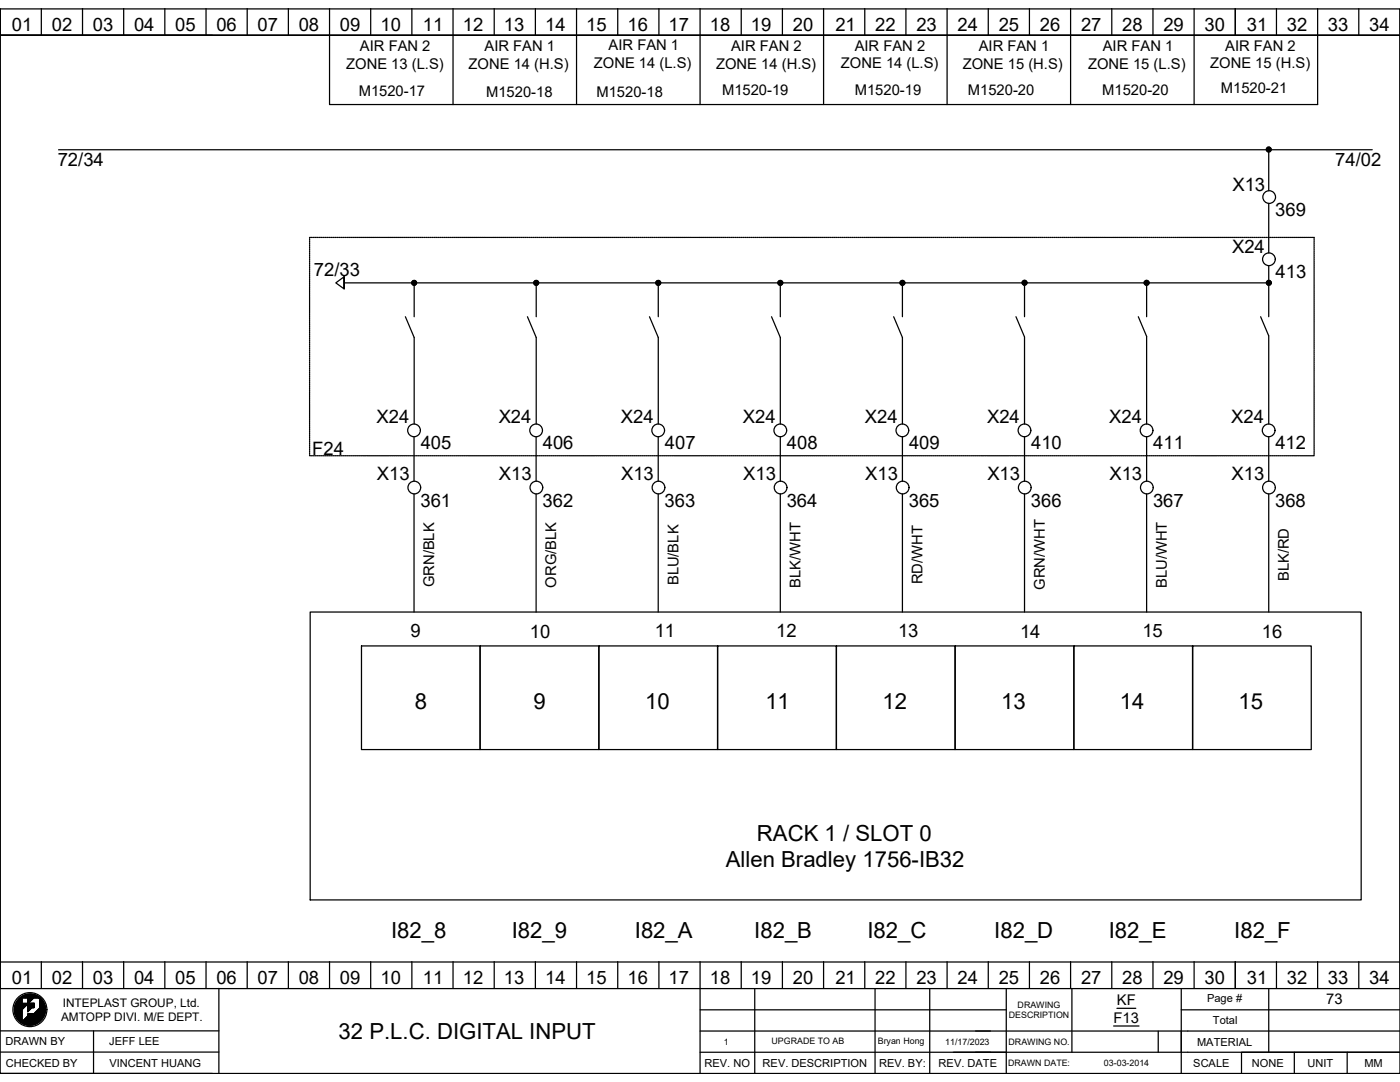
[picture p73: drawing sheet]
<svg xmlns="http://www.w3.org/2000/svg" width="279mm" height="216mm" viewBox="0 0 279 216" stroke-linecap="round" stroke-linejoin="round" font-family="sans-serif">
<defs><g id="words">
<g font-size="4.4">
<text x="82.8" y="141.6">8</text>
<text x="106.4" y="141.6">9</text>
<text x="128.8" y="141.6">10</text>
<text x="152.7" y="141.6">11</text>
<text x="176.1" y="141.6">12</text>
<text x="199.8" y="141.6">13</text>
<text x="223.5" y="141.6">14</text>
<text x="247.1" y="141.6">15</text>
<text x="151.1" y="167.7">RACK 1 / SLOT 0</text>
<text x="144.9" y="173">Allen Bradley 1756-IB32</text>
<text x="78.1" y="187.1">I82_8</text>
<text x="102.1" y="187.1">I82_9</text>
<text x="126.7" y="187.1">I82_A</text>
<text x="150.5" y="187.1">I82_B</text>
<text x="173.1" y="187.1">I82_C</text>
<text x="198.4" y="187.1">I82_D</text>
<text x="221.3" y="187.1">I82_E</text>
<text x="246.3" y="187.1">I82_F</text>
<text x="67.6" y="207.3">32 P.L.C. DIGITAL INPUT</text>
</g>
<g font-size="3.7">
<text x="2.4" y="6.2">01</text>
<text x="10.3" y="6.2">02</text>
<text x="18.5" y="6.2">03</text>
<text x="26.8" y="6.2">04</text>
<text x="35" y="6.2">05</text>
<text x="43.2" y="6.2">06</text>
<text x="51.4" y="6.2">07</text>
<text x="59.6" y="6.2">08</text>
<text x="67.8" y="6.2">09</text>
<text x="75.9" y="6.2">10</text>
<text x="84.4" y="6.2">11</text>
<text x="92.4" y="6.2">12</text>
<text x="100.6" y="6.2">13</text>
<text x="108.8" y="6.2">14</text>
<text x="117" y="6.2">15</text>
<text x="125.2" y="6.2">16</text>
<text x="133.4" y="6.2">17</text>
<text x="141.7" y="6.2">18</text>
<text x="149.9" y="6.2">19</text>
<text x="158.2" y="6.2">20</text>
<text x="166.7" y="6.2">21</text>
<text x="174.7" y="6.2">22</text>
<text x="182.9" y="6.2">23</text>
<text x="191.1" y="6.2">24</text>
<text x="199.3" y="6.2">25</text>
<text x="207.5" y="6.2">26</text>
<text x="215.8" y="6.2">27</text>
<text x="224" y="6.2">28</text>
<text x="232.2" y="6.2">29</text>
<text x="240.4" y="6.2">30</text>
<text x="248.9" y="6.2">31</text>
<text x="256.8" y="6.2">32</text>
<text x="265" y="6.2">33</text>
<text x="273.3" y="6.2">34</text>
<text x="11.5" y="33.1">72/34</text>
<text x="266.5" y="33.2">74/02</text>
<text x="245.9" y="38.1">X13</text>
<text x="254.5" y="43.1">369</text>
<text x="245.9" y="50.5">X24</text>
<text x="62.6" y="55.1">72/33</text>
<text x="254.6" y="55.5">413</text>
<text x="75.2" y="84.3">X24</text>
<text x="84" y="89.7">405</text>
<text x="99.5" y="84.3">X24</text>
<text x="108.3" y="89.7">406</text>
<text x="123.9" y="84.3">X24</text>
<text x="132.7" y="89.7">407</text>
<text x="148.3" y="84.3">X24</text>
<text x="157.1" y="89.7">408</text>
<text x="172.6" y="84.3">X24</text>
<text x="181.4" y="89.7">409</text>
<text x="197" y="84.3">X24</text>
<text x="205.8" y="89.7">410</text>
<text x="221.4" y="84.3">X24</text>
<text x="230.2" y="89.7">411</text>
<text x="245.7" y="84.3">X24</text>
<text x="254.5" y="89.7">412</text>
<text x="62.3" y="90.8">F24</text>
<text x="75.2" y="95.7">X13</text>
<text x="99.6" y="95.7">X13</text>
<text x="123.9" y="95.7">X13</text>
<text x="148.3" y="95.7">X13</text>
<text x="172.7" y="95.7">X13</text>
<text x="197" y="95.7">X13</text>
<text x="221.4" y="95.7">X13</text>
<text x="245.8" y="95.7">X13</text>
<text x="83.9" y="101.1">361</text>
<text x="108.3" y="101.1">362</text>
<text x="132.6" y="101.1">363</text>
<text x="157" y="101.1">364</text>
<text x="181.4" y="101.1">365</text>
<text x="205.7" y="101.1">366</text>
<text x="230.1" y="101.1">367</text>
<text x="254.5" y="101.1">368</text>
<text x="81.9" y="127.2">9</text>
<text x="105.7" y="127.2">10</text>
<text x="130.7" y="127.2">11</text>
<text x="154.9" y="127.2">12</text>
<text x="179.2" y="127.2">13</text>
<text x="203.6" y="127.2">14</text>
<text x="228" y="127.2">15</text>
<text x="251.8" y="127.3">16</text>
<text x="2.4" y="196.4">01</text>
<text x="10.3" y="196.4">02</text>
<text x="18.5" y="196.4">03</text>
<text x="26.8" y="196.4">04</text>
<text x="35" y="196.4">05</text>
<text x="43.2" y="196.4">06</text>
<text x="51.4" y="196.4">07</text>
<text x="59.6" y="196.4">08</text>
<text x="67.8" y="196.4">09</text>
<text x="75.9" y="196.4">10</text>
<text x="84.4" y="196.4">11</text>
<text x="92.4" y="196.4">12</text>
<text x="100.6" y="196.4">13</text>
<text x="108.8" y="196.4">14</text>
<text x="117" y="196.4">15</text>
<text x="125.2" y="196.4">16</text>
<text x="133.4" y="196.4">17</text>
<text x="141.7" y="196.4">18</text>
<text x="149.9" y="196.4">19</text>
<text x="158.2" y="196.4">20</text>
<text x="166.7" y="196.4">21</text>
<text x="174.7" y="196.4">22</text>
<text x="182.9" y="196.4">23</text>
<text x="191.1" y="196.4">24</text>
<text x="199.3" y="196.4">25</text>
<text x="207.5" y="196.4">26</text>
<text x="215.8" y="196.4">27</text>
<text x="224" y="196.4">28</text>
<text x="232.2" y="196.4">29</text>
<text x="240.4" y="196.4">30</text>
<text x="248.9" y="196.4">31</text>
<text x="256.8" y="196.4">32</text>
<text x="265" y="196.4">33</text>
<text x="273.3" y="196.4">34</text>
</g>
<g font-size="2.9">
<text x="71.8" y="10.1">AIR FAN 2</text>
<text x="96.7" y="10.1">AIR FAN 1</text>
<text x="121.5" y="10.1">AIR FAN 1</text>
<text x="145.9" y="10.2">AIR FAN 2</text>
<text x="170.6" y="10.1">AIR FAN 2</text>
<text x="195.3" y="10.1">AIR FAN 1</text>
<text x="220.1" y="10.1">AIR FAN 1</text>
<text x="244.5" y="10.1">AIR FAN 2</text>
<text x="69.1" y="13.7">ZONE 13 (L.S)</text>
<text x="93.5" y="13.7">ZONE 14 (H.S)</text>
<text x="118.5" y="13.6">ZONE 14 (L.S)</text>
<text x="142.9" y="13.7">ZONE 14 (H.S)</text>
<text x="167.8" y="13.7">ZONE 14 (L.S)</text>
<text x="192.1" y="13.7">ZONE 15 (H.S)</text>
<text x="217.1" y="13.7">ZONE 15 (L.S)</text>
<text x="241.5" y="13.6">ZONE 15 (H.S)</text>
<text x="71.6" y="19.2">M1520-17</text>
<text x="97" y="19.3">M1520-18</text>
<text x="119" y="19.3">M1520-18</text>
<text x="144.1" y="19">M1520-19</text>
<text x="170.6" y="19">M1520-19</text>
<text x="193.2" y="18.9">M1520-20</text>
<text x="220" y="18.9">M1520-20</text>
<text x="243.6" y="18.6">M1520-21</text>
<text x="86.7" y="117.2" transform="rotate(-90 86.7 117.2)">GRN/BLK</text>
<text x="111" y="117.3" transform="rotate(-90 111 117.3)">ORG/BLK</text>
<text x="135.4" y="116.8" transform="rotate(-90 135.4 116.8)">BLU/BLK</text>
<text x="159.8" y="117.3" transform="rotate(-90 159.8 117.3)">BLK/WHT</text>
<text x="184.1" y="116.6" transform="rotate(-90 184.1 116.6)">RD/WHT</text>
<text x="208.5" y="117.7" transform="rotate(-90 208.5 117.7)">GRN/WHT</text>
<text x="232.9" y="117.3" transform="rotate(-90 232.9 117.3)">BLU/WHT</text>
<text x="257.2" y="116" transform="rotate(-90 257.2 116)">BLK/RD</text>
<text x="222.9" y="200.6">KF</text>
<text x="264.7" y="200.4">73</text>
<text x="222.2" y="204.1">F13</text>
</g>
<g font-size="2.4">
<text x="12.2" y="203.7">AMTOPP DIVI. M/E DEPT.</text>
<text x="12.5" y="200.9">INTEPLAST GROUP, Ltd.</text>
</g>
<g font-size="2.2">
<text x="240.9" y="200">Page #</text>
<text x="1.1" y="208.6">DRAWN BY</text>
<text x="21.8" y="208.6">JEFF LEE</text>
<text x="238.9" y="208.6">MATERIAL</text>
<text x="242.1" y="204.4">Total</text>
<text x="1.1" y="212.9">CHECKED BY</text>
<text x="21.8" y="212.8">VINCENT HUANG</text>
<text x="140.6" y="212.9">REV. NO</text>
<text x="152.2" y="212.9">REV. DESCRIPTION</text>
<text x="175.4" y="212.9">REV. BY:</text>
<text x="187.3" y="212.9">REV. DATE</text>
<text x="238.1" y="212.9">SCALE</text>
<text x="249.8" y="212.9">NONE</text>
<text x="260.9" y="212.9">UNIT</text>
<text x="272.3" y="212.9">MM</text>
</g>
<g font-size="1.8">
<text x="201.3" y="203.2">DESCRIPTION</text>
<text x="203.1" y="201.1">DRAWING</text>
<text x="144.4" y="208.5">1</text>
<text x="154" y="208.4">UPGRADE TO AB</text>
<text x="175.2" y="208.3">Bryan Hong</text>
<text x="188.6" y="208.5">11/17/2023</text>
<text x="201.3" y="208.5">DRAWING NO.</text>
<text x="201.2" y="212.7">DRAWN DATE:</text>
<text x="220.3" y="212.7">03-03-2014</text>
</g>
</g></defs>
<g fill="none" stroke="#000" stroke-width=".25">
<path d="M0 1.8h279.4v212.4h-279.4zM0 7v-5.2v5.2M0 7v185v-4.3M8.2 1.7v5.3M16.5 1.7v5.3M24.7 1.7v5.3M32.9 1.7v5.3M41.1 1.7v5.3M42.4 7h-42.4h279.4M49.3 1.7v5.3M57.5 1.7v5.3M65.8 1.7v19.2h197.2v-19.2"/>
<path d="M74 1.7v5.3M82.2 1.7v5.3M90.4 1.7v19.2M98.6 1.7v5.3M106.8 1.7v5.3M115.1 1.7v19.2M123.3 1.7v5.3M131.5 1.7v5.3M139.7 1.7v19.2M147.9 1.7v5.3M156.1 1.7v5.3M164.4 1.7v19.2"/>
<path d="M172.6 1.7v5.3M180.8 1.7v5.3M189 1.7v19.2M197.2 1.7v5.3M205.4 1.7v5.3M213.7 1.7v19.2M221.9 1.7v5.3M230.1 1.7v5.3M238.3 1.7v19.2M246.5 1.7v5.3M254.7 1.7v5.3M271.2 1.7v5.3"/>
<path d="M279.4 1.8v195.5h-279.4v-5.3h279.4M11.7 29.9h262.2M253 29.4l-.2 .2M253.2 29.9v8.2M253.2 29.3l-.5 .6M253.4 29.4l-.6 .6M253.5 29.4l-.7 .7M253.6 29.5l-.7 .7M253.6 30.1l-.2 .2M253.7 29.7l-.7 .6M253.7 29.8l-.5 .5M61.8 47.7v.2"/>
<path d="M61.8 48.1v.2M61.8 48.5v.2M61.8 48.9v.2M61.8 49.3v.2M61.8 49.7v.2M61.8 50.1v.2M61.8 50.4v.3M61.8 50.8v.3M61.8 51.2v.3M61.8 51.6v.3M61.8 52v.3M61.8 52.4v.3"/>
<path d="M61.8 52.8v.3M61.8 53.2v.3M61.8 53.6v.3M61.8 54v.3M61.8 54.4v.3M61.8 54.8v.3M61.8 55.2v.3M61.8 55.6v.2M61.8 56v.2M61.8 56.4v.2M61.8 56.8v.2M61.8 57.2v.2"/>
<path d="M61.8 57.6v.2M61.8 58v.2M61.8 58.4v.2M61.8 58.7v.3M61.8 59.1v.3M61.8 59.5v.3M61.8 59.9v.3M61.9 47.4h-.1v.1M62.1 47.4h.2M62.5 47.4h.2M62.9 47.4h.2M63.3 47.4h.2"/>
<path d="M63.7 47.4h.2M64 47.4h.3M64.4 47.4h.3M64.8 47.4h.3M65.2 47.4h.3M65.6 47.4h.3M66 47.4h.3M66.4 47.4h.3M66.8 47.4h.3M67.2 47.4h.3M67.6 47.4h.3M68 47.4h.3"/>
<path d="M68.4 47.4h.3M68.7 55.3v2.4l-1.7-1.3 1.7-1.2v2.4M68.7 56.4h184.5M68.8 47.4h.3M69.2 47.4h.2M69.6 47.4h.2M70 47.4h.2M70.4 47.4h.2M70.8 47.4h.2M71.2 47.4h.2M71.6 47.4h.2M72 47.4h.2"/>
<path d="M72.3 47.4h.3M72.7 47.4h.3M73.1 47.4h.3M73.5 47.4h.3M73.9 47.4h.3M74.3 47.4h.3M74.7 47.4h.3M75.1 47.4h.3M75.5 47.4h.3M75.9 47.4h.3M76.3 47.4h.3M76.7 47.4h.3"/>
<path d="M77.1 47.4h.3M77.5 47.4h.3M77.9 47.4h.2M78.3 47.4h.2M78.7 47.4h.2M79.1 47.4h.2M79.5 47.4h.2M79.9 47.4h.2M80.3 47.4h.2M80.7 47.4h.2M81 47.4h.3M81.4 47.4h.3"/>
<path d="M81.8 47.4h.3M82.2 47.4h.3M82.4 56l-.2 .2M82.6 47.4h.3M82.7 56.4v6.8M82.7 55.9l-.5 .6M82.8 56l-.6 .6M83 56l-.7 .7M83 47.4h.3M83 56.1l-.6 .7M83.1 56.7l-.2 .2M83.1 56.3l-.6 .6"/>
<path d="M83.1 56.4l-.5 .5M83.4 47.4h.3M83.8 47.4h.3M84.2 47.4h.3M84.6 47.4h.3M85 47.4h.3M85.4 47.4h.3M85.8 47.4h.3M86.2 47.4h.2M86.6 47.4h.2M87 47.4h.2M87.4 47.4h.2"/>
<path d="M87.8 47.4h.2M88.2 47.4h.2M88.6 47.4h.2M89 47.4h.2M89.3 47.4h.3M89.7 47.4h.3M90.1 47.4h.3M90.5 47.4h.3M90.9 47.4h.3M91.3 47.4h.3M91.7 47.4h.3M92.1 47.4h.3"/>
<path d="M92.5 47.4h.3M92.9 47.4h.3M93.3 47.4h.3M93.7 47.4h.3M94.1 47.4h.3M94.5 47.4h.3M94.9 47.4h.2M95.3 47.4h.2M95.7 47.4h.2M96.1 47.4h.2M96.5 47.4h.2M96.9 47.4h.2"/>
<path d="M97.3 47.4h.2M97.7 47.4h.2M98 47.4h.3M98.4 47.4h.3M98.8 47.4h.3M99.2 47.4h.3M99.6 47.4h.3M100 47.4h.3M100.4 47.4h.3M100.8 47.4h.3M101.2 47.4h.3M101.6 47.4h.3"/>
<path d="M102 47.4h.3M102.4 47.4h.3M102.8 47.4h.3M103.2 47.4h.2M103.6 47.4h.2M104 47.4h.2M104.4 47.4h.2M104.8 47.4h.2M105.2 47.4h.2M105.6 47.4h.2M105.9 47.4h.3M106.3 47.4h.3"/>
<path d="M106.7 47.4h.3M106.8 56l-.2 .2M107 56.4v6.8M107 55.9l-.5 .6M107.1 47.4h.3M107.2 56l-.6 .6M107.3 56l-.7 .7M107.4 56.1l-.7 .7M107.4 56.7l-.2 .2M107.5 56.3l-.7 .6M107.5 56.4l-.5 .5M107.5 47.4h.3"/>
<path d="M107.9 47.4h.3M108.3 47.4h.3M108.7 47.4h.3M109.1 47.4h.3M109.5 47.4h.3M109.9 47.4h.3M110.3 47.4h.3M110.7 47.4h.3M111.1 47.4h.3M111.5 47.4h.2M111.9 47.4h.2M112.3 47.4h.2"/>
<path d="M112.7 47.4h.2M113.1 47.4h.2M113.5 47.4h.2M113.9 47.4h.2M114.3 47.4h.2M114.6 47.4h.3M115 47.4h.3M115.4 47.4h.3M115.8 47.4h.3M116.2 47.4h.3M116.6 47.4h.3M117 47.4h.3"/>
<path d="M117.4 47.4h.3M117.8 47.4h.3M118.2 47.4h.3M118.6 47.4h.3M119 47.4h.3M119.4 47.4h.3M119.8 47.4h.3M120.2 47.4h.2M120.6 47.4h.2M121 47.4h.2M121.4 47.4h.2M121.8 47.4h.2"/>
<path d="M122.2 47.4h.2M122.6 47.4h.2M123 47.4h.2M123.3 47.4h.3M123.7 47.4h.3M124.1 47.4h.3M124.5 47.4h.3M124.9 47.4h.3M125.3 47.4h.3M125.7 47.4h.3M126.1 47.4h.3M126.5 47.4h.3"/>
<path d="M126.9 47.4h.3M127.3 47.4h.3M127.7 47.4h.3M128.1 47.4h.3M128.5 47.4h.2M128.9 47.4h.2M129.3 47.4h.2M129.7 47.4h.2M130.1 47.4h.2M130.5 47.4h.2M130.9 47.4h.2M131.2 56l-.3 .2"/>
<path d="M131.3 47.4h.2M131.4 56.4v6.8M131.4 55.9l-.5 .6M131.6 56l-.7 .6M131.6 47.4h.3M131.7 56l-.7 .7M131.8 56.1l-.7 .7M131.8 56.7l-.2 .2M131.8 56.3l-.6 .6M131.9 56.4l-.6 .5M132 47.4h.3M132.4 47.4h.3"/>
<path d="M132.8 47.4h.3M133.2 47.4h.3M133.6 47.4h.3M134 47.4h.3M134.4 47.4h.3M134.8 47.4h.3M135.2 47.4h.3M135.6 47.4h.3M136 47.4h.3M136.4 47.4h.3M136.8 47.4h.2M137.2 47.4h.2"/>
<path d="M137.6 47.4h.2M138 47.4h.2M138.4 47.4h.2M138.8 47.4h.2M139.2 47.4h.2M139.6 47.4h.2M139.9 47.4h.3M140.3 47.4h.3M140.7 47.4h.3M141.1 47.4h.3M141.5 47.4h.3M141.9 47.4h.3"/>
<path d="M142.3 47.4h.3M142.7 47.4h.3M143.1 47.4h.3M143.5 47.4h.3M143.9 47.4h.3M144.3 47.4h.3M144.7 47.4h.3M145.1 47.4h.3M145.5 47.4h.2M145.9 47.4h.2M146.3 47.4h.2M146.7 47.4h.2"/>
<path d="M147.1 47.4h.2M147.5 47.4h.2M147.9 47.4h.2M148.3 47.4h.2M148.6 47.4h.3M149 47.4h.3M149.4 47.4h.3M149.8 47.4h.3M150.2 47.4h.3M150.6 47.4h.3M151 47.4h.3M151.4 47.4h.3"/>
<path d="M151.8 47.4h.3M152.2 47.4h.3M152.6 47.4h.3M153 47.4h.3M153.4 47.4h.3M153.8 47.4h.3M154.2 47.4h.2M154.6 47.4h.2M155 47.4h.2M155.4 47.4h.2M155.5 56l-.2 .2M155.7 56.4v6.8"/>
<path d="M155.8 55.9l-.6 .6M155.8 47.4h.2M155.9 56l-.6 .6M156 56l-.7 .7M156.1 56.1l-.7 .7M156.2 47.4h.2M156.2 56.7l-.2 .2M156.2 56.3l-.6 .6M156.2 56.4l-.5 .5M156.6 47.4h.2M157 47.4h.2M157.3 47.4h.3"/>
<path d="M157.7 47.4h.3M158.1 47.4h.3M158.5 47.4h.3M158.9 47.4h.3M159.3 47.4h.3M159.7 47.4h.3M160.1 47.4h.3M160.5 47.4h.3M160.9 47.4h.3M161.3 47.4h.3M161.7 47.4h.3M162.1 47.4h.3"/>
<path d="M162.5 47.4h.2M162.9 47.4h.2M163.3 47.4h.2M163.7 47.4h.2M164.1 47.4h.2M164.5 47.4h.2M164.9 47.4h.2M165.2 47.4h.3M165.6 47.4h.3M166 47.4h.3M166.4 47.4h.3M166.8 47.4h.3"/>
<path d="M167.2 47.4h.3M167.6 47.4h.3M168 47.4h.3M168.4 47.4h.3M168.8 47.4h.3M169.2 47.4h.3M169.6 47.4h.3M170 47.4h.3M170.4 47.4h.3M170.8 47.4h.2M171.2 47.4h.2M171.6 47.4h.2"/>
<path d="M172 47.4h.2M172.4 47.4h.2M172.8 47.4h.2M173.2 47.4h.2M173.6 47.4h.2M173.9 47.4h.3M174.3 47.4h.3M174.7 47.4h.3M175.1 47.4h.3M175.5 47.4h.3M175.9 47.4h.3M176.3 47.4h.3"/>
<path d="M176.7 47.4h.3M177.1 47.4h.3M177.5 47.4h.3M177.9 47.4h.3M178.3 47.4h.3M178.7 47.4h.3M179.1 47.4h.3M179.5 47.4h.2M179.9 47.4h.2M179.9 56l-.2 .2M180.1 56.4v6.8M180.1 55.9l-.5 .6"/>
<path d="M180.3 47.4h.2M180.3 56l-.7 .6M180.4 56l-.7 .7M180.5 56.1l-.7 .7M180.5 56.7l-.2 .2M180.6 56.3l-.7 .6M180.6 56.4l-.5 .5M180.7 47.4h.2M181.1 47.4h.2M181.5 47.4h.2M181.9 47.4h.2M182.3 47.4h.2"/>
<path d="M182.6 47.4h.3M183 47.4h.3M183.4 47.4h.3M183.8 47.4h.3M184.2 47.4h.3M184.6 47.4h.3M185 47.4h.3M185.4 47.4h.3M185.8 47.4h.3M186.2 47.4h.3M186.6 47.4h.3M187 47.4h.3"/>
<path d="M187.4 47.4h.3M187.8 47.4h.2M188.2 47.4h.2M188.6 47.4h.2M189 47.4h.2M189.4 47.4h.2M189.8 47.4h.2M190.2 47.4h.2M190.6 47.4h.2M190.9 47.4h.3M191.3 47.4h.3M191.7 47.4h.3"/>
<path d="M192.1 47.4h.3M192.5 47.4h.3M192.9 47.4h.3M193.3 47.4h.3M193.7 47.4h.3M194.1 47.4h.3M194.5 47.4h.3M194.9 47.4h.3M195.3 47.4h.3M195.7 47.4h.3M196.1 47.4h.2M196.5 47.4h.2"/>
<path d="M196.9 47.4h.2M197.3 47.4h.2M197.7 47.4h.2M198.1 47.4h.2M198.5 47.4h.2M198.9 47.4h.2M199.2 47.4h.3M199.6 47.4h.3M200 47.4h.3M200.4 47.4h.3M200.8 47.4h.3M201.2 47.4h.3"/>
<path d="M201.6 47.4h.3M202 47.4h.3M202.4 47.4h.3M202.8 47.4h.3M203.2 47.4h.3M203.6 47.4h.3M204 47.4h.3M204.3 56l-.3 .2M204.4 47.4h.2M204.5 56.4v6.8M204.5 55.9l-.5 .5M204.6 56l-.6 .6"/>
<path d="M204.8 56l-.7 .7M204.8 47.4h.2M204.9 56.1l-.7 .7M204.9 56.6l-.2 .3M204.9 56.2l-.6 .7M205 56.4l-.6 .5M205.2 47.4h.2M205.6 47.4h.2M206 47.4h.2M206.4 47.4h.2M206.8 47.4h.2M207.2 47.4h.2"/>
<path d="M207.5 47.4h.3M207.9 47.4h.3M208.3 47.4h.3M208.7 47.4h.3M209.1 47.4h.3M209.5 47.4h.3M209.9 47.4h.3M210.3 47.4h.3M210.7 47.4h.3M211.1 47.4h.3M211.5 47.4h.3M211.9 47.4h.3"/>
<path d="M212.3 47.4h.3M212.7 47.4h.3M213.1 47.4h.2M213.5 47.4h.2M213.9 47.4h.2M214.3 47.4h.2M214.7 47.4h.2M215.1 47.4h.2M215.5 47.4h.2M215.9 47.4h.2M216.2 47.4h.3M216.6 47.4h.3"/>
<path d="M217 47.4h.3M217.4 47.4h.3M217.8 47.4h.3M218.2 47.4h.3M218.6 47.4h.3M219 47.4h.3M219.4 47.4h.3M219.8 47.4h.3M220.2 47.4h.3M220.6 47.4h.3M221 47.4h.3M221.4 47.4h.3"/>
<path d="M221.8 47.4h.2M222.2 47.4h.2M222.6 47.4h.2M223 47.4h.2M223.4 47.4h.2M223.8 47.4h.2M224.2 47.4h.2M224.5 47.4h.3M224.9 47.4h.3M225.3 47.4h.3M225.7 47.4h.3M226.1 47.4h.3"/>
<path d="M226.5 47.4h.3M226.9 47.4h.3M227.3 47.4h.3M227.7 47.4h.3M228.1 47.4h.3M228.5 47.4h.3M228.6 56l-.2 .2M228.8 56.4v6.8M228.9 55.9l-.6 .6M228.9 47.4h.3M229 56l-.6 .6M229.1 56l-.7 .7"/>
<path d="M229.2 56.1l-.7 .7M229.3 56.7l-.3 .2M229.3 56.3l-.6 .6M229.3 47.4h.3M229.3 56.4l-.5 .5M229.7 47.4h.2M230.1 47.4h.2M230.5 47.4h.2M230.9 47.4h.2M231.3 47.4h.2M231.7 47.4h.2M232.1 47.4h.2"/>
<path d="M232.5 47.4h.2M232.8 47.4h.3M233.2 47.4h.3M233.6 47.4h.3M234 47.4h.3M234.4 47.4h.3M234.8 47.4h.3M235.2 47.4h.3M235.6 47.4h.3M236 47.4h.3M236.4 47.4h.3M236.8 47.4h.3"/>
<path d="M237.2 47.4h.3M237.6 47.4h.3M238 47.4h.3M238.4 47.4h.2M238.8 47.4h.2M239.2 47.4h.2M239.6 47.4h.2M240 47.4h.2M240.4 47.4h.2M240.8 47.4h.2M241.2 47.4h.2M241.5 47.4h.3"/>
<path d="M241.9 47.4h.3M242.3 47.4h.3M242.7 47.4h.3M243.1 47.4h.3M243.5 47.4h.3M243.9 47.4h.3M244.3 47.4h.3M244.7 47.4h.3M245.1 47.4h.3M245.5 47.4h.3M245.9 47.4h.3M246.3 47.4h.3"/>
<path d="M246.7 47.4h.3M247.1 47.4h.2M247.5 47.4h.2M247.9 47.4h.2M248.3 47.4h.2M248.7 47.4h.2M249.1 47.4h.2M249.5 47.4h.2M249.9 47.4h.2M250.2 47.4h.3M250.6 47.4h.3M251 47.4h.3"/>
<path d="M251.4 47.4h.3M251.8 47.4h.3M252.2 47.4h.3M252.6 47.4h.3M253 47.4h.3M253 56l-.2 .2M253.2 40.6v9.9M253.2 53v10.2M253.2 55.9l-.5 .6M253.4 56l-.6 .6M253.4 47.4h.3M253.5 56l-.7 .7"/>
<path d="M253.6 56.1l-.7 .7M253.7 56.7l-.3 .2M253.7 56.3l-.7 .6M253.7 56.4l-.5 .5M253.8 47.4h.3M254.2 47.4h.3M254.6 47.4h.3M255 47.4h.3M255.4 47.4h.2M255.8 47.4h.2M256.2 47.4h.2M256.6 47.4h.2"/>
<path d="M257 47.4h.2M257.4 47.4h.2M257.8 47.4h.2M258.1 47.4h.3M258.5 47.4h.3M258.9 47.4h.3M259.3 47.4h.3M259.7 47.4h.3M260.1 47.4h.3M260.5 47.4h.3M260.9 47.4h.3M261.3 47.4h.3"/>
<path d="M261.7 47.4h.3M262.1 47.4h.2v.1M262.3 47.7v.2M262.3 48.1v.2M262.3 48.5v.2M262.3 48.9v.2M262.3 49.3v.2M262.3 49.7v.2M262.3 50.1v.2M262.3 50.4v.3M262.3 50.8v.3M262.3 51.2v.3"/>
<path d="M262.3 51.6v.3M262.3 52v.3M262.3 52.4v.3M262.3 52.8v.3M262.3 53.2v.3M262.3 53.6v.3M262.3 54v.3M262.3 54.4v.3M262.3 54.8v.3M262.3 55.2v.3M262.3 55.6v.2M262.3 56v.2"/>
<path d="M262.3 56.4v.2M262.3 56.8v.2M262.3 57.2v.2M262.3 57.6v.2M262.3 58v.2M262.3 58.4v.2M262.3 58.7v.3M262.3 59.1v.3M262.3 59.5v.3M262.3 59.9v.3M61.8 60.3v.3M61.8 60.7v.3"/>
<path d="M61.8 61.1v.3M61.8 61.5v.3M61.8 61.9v.3M61.8 62.3v.3M61.8 62.7v.3M61.8 63.1v.3M61.8 63.5v.3M61.8 63.9v.3M61.8 64.3v.2M61.8 64.7v.2M61.8 65.1v.2M61.8 65.5v.2"/>
<path d="M61.8 65.9v.2M61.8 66.3v.2M61.8 66.7v.2M61.8 67.1v.2M61.8 67.4v.3M61.8 67.8v.3M61.8 68.2v.3M61.8 68.6v.3M61.8 69v.3M61.8 69.4v.3M61.8 69.8v.3M61.8 70.2v.3"/>
<path d="M61.8 70.6v.3M61.8 71v.3M61.8 71.4v.3M61.8 71.8v.3M61.8 72.2v.3M61.8 72.6v.3M61.8 73v.2M61.8 73.4v.2M61.8 73.8v.2M61.8 74.2v.2M61.8 74.6v.2M61.8 75v.2"/>
<path d="M61.8 75.4v.2M61.8 75.7v.3M61.8 76.1v.3M61.8 76.5v.3M61.8 76.9v.3M61.8 77.3v.3M61.8 77.7v.3M61.8 78.1v.3M61.8 78.5v.3M61.8 78.9v.3M61.8 79.3v.3M61.8 79.7v.3"/>
<path d="M80.9 63.2l1.8 4.1v17.3M105.3 63.2l1.7 4.1v17.3M129.6 63.2l1.8 4.1v17.3M154 63.2l1.7 4.1v17.3M178.4 63.2l1.7 4.1v17.3M202.8 63.2l1.7 4v17.4M227.2 63.2l1.6 3.9v17.5M251.6 63.2l1.6 3.8v17.6M262.3 60.3v.3M262.3 60.7v.3M262.3 61.1v.3M262.3 61.5v.3"/>
<path d="M262.3 61.9v.3M262.3 62.3v.3M262.3 62.7v.3M262.3 63.1v.3M262.3 63.5v.3M262.3 63.9v.3M262.3 64.3v.2M262.3 64.7v.2M262.3 65.1v.2M262.3 65.5v.2M262.3 65.9v.2M262.3 66.3v.2"/>
<path d="M262.3 66.7v.2M262.3 67.1v.2M262.3 67.4v.3M262.3 67.8v.3M262.3 68.2v.3M262.3 68.6v.3M262.3 69v.3M262.3 69.4v.3M262.3 69.8v.3M262.3 70.2v.3M262.3 70.6v.3M262.3 71v.3"/>
<path d="M262.3 71.4v.3M262.3 71.8v.3M262.3 72.2v.3M262.3 72.6v.3M262.3 73v.2M262.3 73.4v.2M262.3 73.8v.2M262.3 74.2v.2M262.3 74.6v.2M262.3 75v.2M262.3 75.4v.2M262.3 75.7v.3"/>
<path d="M262.3 76.1v.3M262.3 76.5v.3M262.3 76.9v.3M262.3 77.3v.3M262.3 77.7v.3M262.3 78.1v.3M262.3 78.5v.3M262.3 78.9v.3M262.3 79.3v.3M262.3 79.7v.3M61.8 90.8v.1h.1M61.8 80.1v.3"/>
<path d="M61.8 80.5v.3M61.8 80.9v.2M61.8 81.3v.2M61.8 81.7v.2M61.8 82.1v.2M61.8 82.5v.2M61.8 82.9v.2M61.8 83.3v.2M61.8 83.7v.2M61.8 84v.3M61.8 84.4v.3M61.8 84.8v.3"/>
<path d="M61.8 85.2v.3M61.8 85.6v.3M61.8 86v.3M61.8 86.4v.3M61.8 86.8v.3M61.8 87.2v.3M61.8 87.6v.3M61.8 88v.3M61.8 88.4v.3M61.8 88.8v.3M61.8 89.2v.3M61.8 89.6v.2"/>
<path d="M61.8 90v.2M61.8 90.4v.2M62.1 90.9h.2M62.5 90.9h.2M62.9 90.9h.2M63.3 90.9h.2M63.7 90.9h.2M64 90.9h.3M64.4 90.9h.3M64.8 90.9h.3M65.2 90.9h.3M65.6 90.9h.3"/>
<path d="M66 90.9h.3M66.4 90.9h.3M66.8 90.9h.3M67.2 90.9h.3M67.6 90.9h.3M68 90.9h.3M68.4 90.9h.3M68.8 90.9h.3M69.2 90.9h.2M69.6 90.9h.2M70 90.9h.2M70.4 90.9h.2"/>
<path d="M70.8 90.9h.2M71.2 90.9h.2M71.6 90.9h.2M72 90.9h.2M72.3 90.9h.3M72.7 90.9h.3M73.1 90.9h.3M73.5 90.9h.3M73.9 90.9h.3M74.3 90.9h.3M74.7 90.9h.3M75.1 90.9h.3"/>
<path d="M75.5 90.9h.3M75.9 90.9h.3M76.3 90.9h.3M76.7 90.9h.3M77.1 90.9h.3M77.5 90.9h.3M77.9 90.9h.2M78.3 90.9h.2M78.7 90.9h.2M79.1 90.9h.2M79.5 90.9h.2M79.9 90.9h.2"/>
<path d="M80.3 90.9h.2M80.7 90.9h.2M81 90.9h.3M81.4 90.9h.3M81.8 90.9h.3M82.2 90.9h.3M82.6 87.1v8.9M82.6 98.6v23.5M82.6 90.9h.3M83 90.9h.3M83.4 90.9h.3M83.8 90.9h.3"/>
<path d="M84.2 90.9h.3M84.6 90.9h.3M85 90.9h.3M85.4 90.9h.3M85.8 90.9h.3M86.2 90.9h.2M86.6 90.9h.2M87 90.9h.2M87.4 90.9h.2M87.8 90.9h.2M88.2 90.9h.2M88.6 90.9h.2"/>
<path d="M89 90.9h.2M89.3 90.9h.3M89.7 90.9h.3M90.1 90.9h.3M90.5 90.9h.3M90.9 90.9h.3M91.3 90.9h.3M91.7 90.9h.3M92.1 90.9h.3M92.5 90.9h.3M92.9 90.9h.3M93.3 90.9h.3"/>
<path d="M93.7 90.9h.3M94.1 90.9h.3M94.5 90.9h.3M94.9 90.9h.2M95.3 90.9h.2M95.7 90.9h.2M96.1 90.9h.2M96.5 90.9h.2M96.9 90.9h.2M97.3 90.9h.2M97.7 90.9h.2M98 90.9h.3"/>
<path d="M98.4 90.9h.3M98.8 90.9h.3M99.2 90.9h.3M99.6 90.9h.3M100 90.9h.3M100.4 90.9h.3M100.8 90.9h.3M101.2 90.9h.3M101.6 90.9h.3M102 90.9h.3M102.4 90.9h.3M102.8 90.9h.3"/>
<path d="M103.2 90.9h.2M103.6 90.9h.2M104 90.9h.2M104.4 90.9h.2M104.8 90.9h.2M105.2 90.9h.2M105.6 90.9h.2M105.9 90.9h.3M106.3 90.9h.3M106.7 90.9h.3M107 87.1v8.9M107 98.6v23.5"/>
<path d="M107.1 90.9h.3M107.5 90.9h.3M107.9 90.9h.3M108.3 90.9h.3M108.7 90.9h.3M109.1 90.9h.3M109.5 90.9h.3M109.9 90.9h.3M110.3 90.9h.3M110.7 90.9h.3M111.1 90.9h.3M111.5 90.9h.2"/>
<path d="M111.9 90.9h.2M112.3 90.9h.2M112.7 90.9h.2M113.1 90.9h.2M113.5 90.9h.2M113.9 90.9h.2M114.3 90.9h.2M114.6 90.9h.3M115 90.9h.3M115.4 90.9h.3M115.8 90.9h.3M116.2 90.9h.3"/>
<path d="M116.6 90.9h.3M117 90.9h.3M117.4 90.9h.3M117.8 90.9h.3M118.2 90.9h.3M118.6 90.9h.3M119 90.9h.3M119.4 90.9h.3M119.8 90.9h.3M120.2 90.9h.2M120.6 90.9h.2M121 90.9h.2"/>
<path d="M121.4 90.9h.2M121.8 90.9h.2M122.2 90.9h.2M122.6 90.9h.2M123 90.9h.2M123.3 90.9h.3M123.7 90.9h.3M124.1 90.9h.3M124.5 90.9h.3M124.9 90.9h.3M125.3 90.9h.3M125.7 90.9h.3"/>
<path d="M126.1 90.9h.3M126.5 90.9h.3M126.9 90.9h.3M127.3 90.9h.3M127.7 90.9h.3M128.1 90.9h.3M128.5 90.9h.2M128.9 90.9h.2M129.3 90.9h.2M129.7 90.9h.2M130.1 90.9h.2M130.5 90.9h.2"/>
<path d="M130.9 90.9h.2M131.3 90.9h.2M131.4 87.1v8.9M131.4 98.6v23.5M131.6 90.9h.3M132 90.9h.3M132.4 90.9h.3M132.8 90.9h.3M133.2 90.9h.3M133.6 90.9h.3M134 90.9h.3M134.4 90.9h.3"/>
<path d="M134.8 90.9h.3M135.2 90.9h.3M135.6 90.9h.3M136 90.9h.3M136.4 90.9h.3M136.8 90.9h.2M137.2 90.9h.2M137.6 90.9h.2M138 90.9h.2M138.4 90.9h.2M138.8 90.9h.2M139.2 90.9h.2"/>
<path d="M139.6 90.9h.2M139.9 90.9h.3M140.3 90.9h.3M140.7 90.9h.3M141.1 90.9h.3M141.5 90.9h.3M141.9 90.9h.3M142.3 90.9h.3M142.7 90.9h.3M143.1 90.9h.3M143.5 90.9h.3M143.9 90.9h.3"/>
<path d="M144.3 90.9h.3M144.7 90.9h.3M145.1 90.9h.3M145.5 90.9h.2M145.9 90.9h.2M146.3 90.9h.2M146.7 90.9h.2M147.1 90.9h.2M147.5 90.9h.2M147.9 90.9h.2M148.3 90.9h.2M148.6 90.9h.3"/>
<path d="M149 90.9h.3M149.4 90.9h.3M149.8 90.9h.3M150.2 90.9h.3M150.6 90.9h.3M151 90.9h.3M151.4 90.9h.3M151.8 90.9h.3M152.2 90.9h.3M152.6 90.9h.3M153 90.9h.3M153.4 90.9h.3"/>
<path d="M153.8 90.9h.3M154.2 90.9h.2M154.6 90.9h.2M155 90.9h.2M155.4 90.9h.2M155.7 87.1v8.9M155.7 98.6v23.5M155.8 90.9h.2M156.2 90.9h.2M156.6 90.9h.2M157 90.9h.2M157.3 90.9h.3"/>
<path d="M157.7 90.9h.3M158.1 90.9h.3M158.5 90.9h.3M158.9 90.9h.3M159.3 90.9h.3M159.7 90.9h.3M160.1 90.9h.3M160.5 90.9h.3M160.9 90.9h.3M161.3 90.9h.3M161.7 90.9h.3M162.1 90.9h.3"/>
<path d="M162.5 90.9h.2M162.9 90.9h.2M163.3 90.9h.2M163.7 90.9h.2M164.1 90.9h.2M164.5 90.9h.2M164.9 90.9h.2M165.2 90.9h.3M165.6 90.9h.3M166 90.9h.3M166.4 90.9h.3M166.8 90.9h.3"/>
<path d="M167.2 90.9h.3M167.6 90.9h.3M168 90.9h.3M168.4 90.9h.3M168.8 90.9h.3M169.2 90.9h.3M169.6 90.9h.3M170 90.9h.3M170.4 90.9h.3M170.8 90.9h.2M171.2 90.9h.2M171.6 90.9h.2"/>
<path d="M172 90.9h.2M172.4 90.9h.2M172.8 90.9h.2M173.2 90.9h.2M173.6 90.9h.2M173.9 90.9h.3M174.3 90.9h.3M174.7 90.9h.3M175.1 90.9h.3M175.5 90.9h.3M175.9 90.9h.3M176.3 90.9h.3"/>
<path d="M176.7 90.9h.3M177.1 90.9h.3M177.5 90.9h.3M177.9 90.9h.3M178.3 90.9h.3M178.7 90.9h.3M179.1 90.9h.3M179.5 90.9h.2M179.9 90.9h.2M180.1 87.1v8.9M180.1 98.6v23.5M180.3 90.9h.2"/>
<path d="M180.7 90.9h.2M181.1 90.9h.2M181.5 90.9h.2M181.9 90.9h.2M182.3 90.9h.2M182.6 90.9h.3M183 90.9h.3M183.4 90.9h.3M183.8 90.9h.3M184.2 90.9h.3M184.6 90.9h.3M185 90.9h.3"/>
<path d="M185.4 90.9h.3M185.8 90.9h.3M186.2 90.9h.3M186.6 90.9h.3M187 90.9h.3M187.4 90.9h.3M187.8 90.9h.2M188.2 90.9h.2M188.6 90.9h.2M189 90.9h.2M189.4 90.9h.2M189.8 90.9h.2"/>
<path d="M190.2 90.9h.2M190.6 90.9h.2M190.9 90.9h.3M191.3 90.9h.3M191.7 90.9h.3M192.1 90.9h.3M192.5 90.9h.3M192.9 90.9h.3M193.3 90.9h.3M193.7 90.9h.3M194.1 90.9h.3M194.5 90.9h.3"/>
<path d="M194.9 90.9h.3M195.3 90.9h.3M195.7 90.9h.3M196.1 90.9h.2M196.5 90.9h.2M196.9 90.9h.2M197.3 90.9h.2M197.7 90.9h.2M198.1 90.9h.2M198.5 90.9h.2M198.9 90.9h.2M199.2 90.9h.3"/>
<path d="M199.6 90.9h.3M200 90.9h.3M200.4 90.9h.3M200.8 90.9h.3M201.2 90.9h.3M201.6 90.9h.3M202 90.9h.3M202.4 90.9h.3M202.8 90.9h.3M203.2 90.9h.3M203.6 90.9h.3M204 90.9h.3"/>
<path d="M204.4 90.9h.2M204.5 87.1v8.9M204.5 98.6v23.5M204.8 90.9h.2M205.2 90.9h.2M205.6 90.9h.2M206 90.9h.2M206.4 90.9h.2M206.8 90.9h.2M207.2 90.9h.2M207.5 90.9h.3M207.9 90.9h.3"/>
<path d="M208.3 90.9h.3M208.7 90.9h.3M209.1 90.9h.3M209.5 90.9h.3M209.9 90.9h.3M210.3 90.9h.3M210.7 90.9h.3M211.1 90.9h.3M211.5 90.9h.3M211.9 90.9h.3M212.3 90.9h.3M212.7 90.9h.3"/>
<path d="M213.1 90.9h.2M213.5 90.9h.2M213.9 90.9h.2M214.3 90.9h.2M214.7 90.9h.2M215.1 90.9h.2M215.5 90.9h.2M215.9 90.9h.2M216.2 90.9h.3M216.6 90.9h.3M217 90.9h.3M217.4 90.9h.3"/>
<path d="M217.8 90.9h.3M218.2 90.9h.3M218.6 90.9h.3M219 90.9h.3M219.4 90.9h.3M219.8 90.9h.3M220.2 90.9h.3M220.6 90.9h.3M221 90.9h.3M221.4 90.9h.3M221.8 90.9h.2M222.2 90.9h.2"/>
<path d="M222.6 90.9h.2M223 90.9h.2M223.4 90.9h.2M223.8 90.9h.2M224.2 90.9h.2M224.5 90.9h.3M224.9 90.9h.3M225.3 90.9h.3M225.7 90.9h.3M226.1 90.9h.3M226.5 90.9h.3M226.9 90.9h.3"/>
<path d="M227.3 90.9h.3M227.7 90.9h.3M228.1 90.9h.3M228.5 90.9h.3M228.8 87.1v8.9M228.8 98.6v23.5M228.9 90.9h.3M229.3 90.9h.3M229.7 90.9h.2M230.1 90.9h.2M230.5 90.9h.2M230.9 90.9h.2"/>
<path d="M231.3 90.9h.2M231.7 90.9h.2M232.1 90.9h.2M232.5 90.9h.2M232.8 90.9h.3M233.2 90.9h.3M233.6 90.9h.3M234 90.9h.3M234.4 90.9h.3M234.8 90.9h.3M235.2 90.9h.3M235.6 90.9h.3"/>
<path d="M236 90.9h.3M236.4 90.9h.3M236.8 90.9h.3M237.2 90.9h.3M237.6 90.9h.3M238 90.9h.3M238.4 90.9h.2M238.8 90.9h.2M239.2 90.9h.2M239.6 90.9h.2M240 90.9h.2M240.4 90.9h.2"/>
<path d="M240.8 90.9h.2M241.2 90.9h.2M241.5 90.9h.3M241.9 90.9h.3M242.3 90.9h.3M242.7 90.9h.3M243.1 90.9h.3M243.5 90.9h.3M243.9 90.9h.3M244.3 90.9h.3M244.7 90.9h.3M245.1 90.9h.3"/>
<path d="M245.5 90.9h.3M245.9 90.9h.3M246.3 90.9h.3M246.7 90.9h.3M247.1 90.9h.2M247.5 90.9h.2M247.9 90.9h.2M248.3 90.9h.2M248.7 90.9h.2M249.1 90.9h.2M249.5 90.9h.2M249.9 90.9h.2"/>
<path d="M250.2 90.9h.3M250.6 90.9h.3M251 90.9h.3M251.4 90.9h.3M251.8 90.9h.3M252.2 90.9h.3M252.6 90.9h.3M253 90.9h.3M253.2 87.1v8.9M253.2 98.6v23.5M253.4 90.9h.3M253.8 90.9h.3"/>
<path d="M254.2 90.9h.3M254.6 90.9h.3M255 90.9h.3M255.4 90.9h.2M255.8 90.9h.2M256.2 90.9h.2M256.6 90.9h.2M257 90.9h.2M257.4 90.9h.2M257.8 90.9h.2M258.1 90.9h.3M258.5 90.9h.3"/>
<path d="M258.9 90.9h.3M259.3 90.9h.3M259.7 90.9h.3M260.1 90.9h.3M260.5 90.9h.3M260.9 90.9h.3M261.3 90.9h.3M261.7 90.9h.3M262.3 90.8v.1h-.2M262.3 80.1v.3M262.3 80.5v.3M262.3 80.9v.2"/>
<path d="M262.3 81.3v.2M262.3 81.7v.2M262.3 82.1v.2M262.3 82.5v.2M262.3 82.9v.2M262.3 83.3v.2M262.3 83.7v.2M262.3 84v.3M262.3 84.4v.3M262.3 84.8v.3M262.3 85.2v.3M262.3 85.6v.3"/>
<path d="M262.3 86v.3M262.3 86.4v.3M262.3 86.8v.3M262.3 87.2v.3M262.3 87.6v.3M262.3 88v.3M262.3 88.4v.3M262.3 88.8v.3M262.3 89.2v.3M262.3 89.6v.2M262.3 90v.2M262.3 90.4v.2"/>
<path d="M61.9 122.1h209.8v57.5h-209.8zM72.1 128.9h23.7v20.7h-23.7zM95.8 128.9h23.7v20.7h-23.7zM119.5 128.9h23.7v20.7h-23.7zM143.2 128.9h23.7v20.7h-23.7zM166.9 128.9h23.7v20.7h-23.7zM190.6 128.9h23.7v20.7h-23.7zM214.3 128.9h23.7v20.7h-23.7zM238 128.9h23.7v20.7h-23.7zM4 199.1l-.4 .4M4.2 198.9l-.8 .8M4.3 198.9h1.2v1.3h-1.2z"/>
<path d="M4.4 199.2l-1.4 1.4M4.4 199.3l-1.5 1.4M4.4 199.3l-1.5 1.5M4.4 199.4l-1.5 1.5M4.4 199.5l-1.5 1.5M4.4 199.5l-1.5 1.6M4.4 199.6l-1.5 1.5M4.4 199.7l-1.5 1.5M4.4 199.7l-1.5 1.6M4.4 199.8l-1.5 1.6M4.4 199.9l-1.5 1.5M4.4 199.9l-1.5 1.6"/>
<path d="M4.4 198.8l-1.1 1.1M4.6 198.7l-1.4 1.4M4.7 198.6l-1.6 1.6M4.8 198.6l-1.7 1.7M4.9 198.5l-1.9 1.9M5 198.5l-2 2M5.1 198.5l-.6 .6M5.2 198.4l-.7 .7M5.3 198.4l-.7 .7M5.4 198.4l-.7 .7M5.5 198.4l-.8 .7M5.6 198.4l-.8 .7"/>
<path d="M5.6 198.4l-.7 .7M5.7 198.4l-.7 .7M5.8 198.4l-.8 .7M5.9 198.3l-.8 .8M5.9 198.3l-.7 .8M6 198.3l-.8 .8M6.1 198.3l-.8 .8M6.1 198.4l-.7 .7M6.2 198.4l-.8 .7M6.3 198.4l-.8 .7M6.3 198.4l-.7 .7M6.5 198.4l-.9 .9"/>
<path d="M6.6 198.4l-1 1M6.6 198.4l-1 1.1M6.7 198.4l-1.1 1.1M6.7 198.4l-1.1 1.2M6.8 198.5l-1.2 1.2M6.9 198.5l-1.3 1.3M6.9 198.5l-1.3 1.4M7 198.5l-1.4 1.4M7.1 198.5l-1.5 1.5M7.1 198.6l-1.5 1.5M7.2 198.6l-1.6 1.6M7.2 198.6l-4.1 4.1 1.3-1.2"/>
<path d="M7.3 199.1l.3-.3-.2 .3M7.3 198.6l-.5 .5M7.3 198.7l-.4 .4M7.4 198.7l-.5 .4M7.4 198.7l-.4 .4M7.5 198.7l-.4 .4M7.5 198.8l-.3 .3M7.6 198.8l-.4 .3M7.6 199.1l.2-.1-.1 .2M7.7 198.9l-.3 .2M7.7 198.9l-.2 .2M7.8 198.9l-.2 .2"/>
<path d="M7.9 199l-.2 .2M7.9 199.4l.2-.2-.2 .3M7.9 199l-.1 .2 .2-.1M8 199.1l-.2 .2M8 199.1l-.1 .2M8.1 199.2l-.2 .2M8.1 199.3l-.2-.3-1.1-.1-2.5 2.6v2.5l1.2-1.3v-.4h1.3l1.3-1.3v-1.7M8.2 199.3l-.3 .2M8.2 199.3l-.3 .4M8.2 191.9v5.3M8.3 199.4l-.4 .3M8.3 199.4l-.4 .4"/>
<path d="M8.4 199.4l-.5 .5M8.4 199.5l-.5 .4M8.4 199.5l-.5 .5M8.4 199.6l-.5 .5M8.5 199.7l-.6 .6M8.6 199.7l-.7 .7M8.6 199.8l-.7 .6M8.6 199.8l-.7 .7M8.6 199.9l-.7 .7M8.7 199.9l-.8 .7M8.7 199.9l-.8 .8M8.7 200l-.8 .8"/>
<path d="M16.5 191.9v5.3M24.7 191.9v5.3M32.9 191.9v5.3M41.1 191.9v5.3M43.7 197.2v17M49.3 191.9v5.3M57.5 191.9v5.3M65.8 191.9v5.3M74 191.9v5.3M82.2 191.9v5.3M90.4 191.9v5.3M98.6 191.9v5.3"/>
<path d="M106.8 191.9v5.3M115.1 191.9v5.3M123.3 191.9v5.3M131.5 191.9v5.3M139.7 191.9v22.3M147.9 191.9v5.3M150.6 197.3v16.9M156.1 191.9v5.3M164.4 191.9v5.3M172.6 191.9v5.3M174.6 197.3v16.9M180.8 191.9v5.3"/>
<path d="M185.5 197.3v16.9M189 191.9v5.3M197.2 191.9v5.3M200.8 197.3v12.7M205.4 191.9v5.3M213.7 191.9v5.3M213.9 197.3v12.7M221.9 191.9v5.3M230.1 191.9v5.3M235.7 197.3v16.9M238.3 191.9v5.3M246.5 191.9v5.3"/>
<path d="M253.2 197.3v12.7M254.7 191.9v5.3M263 191.9v5.3M271.2 191.9v5.3M0 209.9h43.7M0 205.7h43.7M0 214.2h42.4M4.4 203l-.7 .6M4.4 201.6l-1.2 1.2M4.4 201.7l-1.2 1.2M4.4 202.1l-1 1.1M4.4 202.6l-.8 .9"/>
<path d="M4.4 202.7l-.8 .8M4.4 202.8l-.8 .7M4.4 202.8l-.7 .8M4.4 203.2l-.6 .5M4.4 203.2l-.5 .6M4.4 200l-1.5 1.6M4.4 200.1l-1.5 1.5M4.4 200.1l-1.5 1.6M4.4 200.2l-1.5 1.6M4.4 201.8l-1.2 1.2M4.4 201.9l-1.1 1.1M4.4 201.9l-1.1 1.2"/>
<path d="M4.4 202l-1.1 1.1M4.4 202.1l-1.1 1M4.4 202.2l-1 1M4.4 202.3l-1 1M4.4 202.3l-.9 1M4.4 202.4l-.9 .9M4.4 202.5l-.9 .9M4.4 202.6l-.9 .8M4.4 202.9l-.7 .7M4.4 203l-.6 .7M4.4 203.1l-.6 .6M4.4 203.3l-.5 .5"/>
<path d="M4.4 203.5l-.4 .4M4.4 203.6l-.3 .3M4.4 203.7l-.3 .3M4.4 203.8l-.2 .2M4.5 200.3l-1.6 1.6M4.6 200.3l-1.7 1.7M4.7 200.3l-1.8 1.8M4.8 200.3l-1.9 1.9M4.9 200.3l-2 1.9M5 200.3l-2 2M5.1 200.3l-2.1 2.1M5.2 200.3l-2.2 2.1"/>
<path d="M5.2 200.3l-2.2 2.2M5.3 200.3l-2.3 2.2M5.4 200.3l-2.3 2.3M5.5 200.3l-2.4 2.4M5.6 200.2l-.1 .1M5.6 202.2v.1M5.6 200.3v.1M5.7 200.2l-.2 .1M5.7 202.2l-.1 .2M5.8 200.2l-.3 .2M5.8 202.2l-.2 .2M5.8 202.2l-.2 .3"/>
<path d="M5.8 200.2l-.3 .3M5.8 200.3l-.2 .3M5.9 202.2l-.3 .4M5.9 200.2l-.4 .4M5.9 200.3l-.3 .3M6 202.2l-.4 .4M6 200.3l-.4 .4M6 200.2l-.5 .4M6 202.2l-1.8 1.8M6.1 200.3l-.5 .5M6.1 200.2l-.6 .5M6.1 202.2l-1.8 1.9"/>
<path d="M6.1 200.2l-.6 .6M6.2 202.2l-1.9 1.9M6.2 200.3l-.6 .6M6.2 200.2l-.7 .7M6.2 202.2l-1.8 1.9M6.3 200.2l-.8 .7M6.3 202.2l-1.9 2M6.4 200.2l-.9 .8M6.4 202.2l-2 2M6.4 201h.4M6.4 200.3l-.8 .8M6.4 200.2l-.9 .9"/>
<path d="M6.5 202.2l-2 2M6.5 200.3l-.9 .9M6.5 200.2l-1 1M6.5 200.3l-.9 1M6.6 200.2l-1.1 1M6.6 202.2l-2 2.1M6.6 200.3l-1 1M6.7 202.2l-2.1 2.1M6.7 200.2l-1.2 1.1M6.7 200.3l-1.1 1.1M6.7 202.2l-2 2.1M6.7 200.2l-1.2 1.2"/>
<path d="M6.7 200.3l-1.1 1.2M6.8 200.7l-.4 .4M6.8 200.8l-.3 .3M6.8 200.9l-.2 .2M6.8 201l-.1 .1M6.8 200.2l-1.3 1.3M6.8 200.2h-1.3v1.7l1.3-1.3M6.8 200.2v.8M6.8 200.3l-1.3 1.2M6.8 200.3l-1.3 1.3M6.8 200.4l-1.3 1.3M6.8 200.5l-1.3 1.3"/>
<path d="M6.8 200.6l-1.3 1.2M6.8 200.6l-.4 .4M6.8 200.7l-.3 .3M6.8 200.8l-.2 .2M6.8 200.9l-.2 .1M6.8 200.9l-.1 .1M6.8 201h.1M7.9 200.2l.6-.6-.6 .6M8.5 203.3l-.7 .7M8.6 203.1l-1 1M8.7 202.9l-1.3 1.3M8.8 200.1l-.9 .8"/>
<path d="M8.8 200.1l-.9 .9M8.8 202.8l-1.5 1.5M8.8 200.2l-.9 .8M8.8 200.2l-4.1 4.1M8.8 202.7l-1.6 1.6M8.8 200.3l-4 4M8.9 200.3l-4.1 4.1 4.1-4M8.9 202.6l-1.8 1.8M8.9 200.4l-4 4M8.9 200.5l-3.9 3.9M8.9 202.4l-1.9 2M9 200.6l-3.9 3.8"/>
<path d="M9 202.3l-2.1 2.1M9 200.6l-3.9 3.9M9 200.7l-3.8 3.8M9 202.3l-2.2 2.2M9 202.2l-2.3 2.3M9 200.8l-3.7 3.7M9 202.1l-2.4 2.4M9 200.9l-3.6 3.6M9 201l-3.5 3.5M9 202l-2.5 2.5M9.1 201l-3.6 3.5M9.1 201.9l-2.7 2.6"/>
<path d="M9.1 201.1l-3.5 3.5M9.1 201.8l-2.8 2.8M9.1 201.2l-3.4 3.4M9.1 201.3l-3.3 3.3M9.1 201.7l-2.9 2.9M9.1 201.4l-3.2 3.2M9.1 201.5l-3.1 3.1M9.1 201.6l-3 3M18.7 205.7v8.5M139.7 210h139.7h-10.5v4.2M139.7 201.5h61.1M139.7 205.7h139.7"/>
<path d="M190.3 210h10.5v4.2M222.2 204.7h5.1M222.9 201.2h3.8M231.2 205.7v4.3M235.7 201.5h43.7M258.3 210h-10.5v4.2M268.9 210h-10.6v4.2"/>
<circle cx="253.2" cy="29.8" r=".49"/>
<circle cx="253.3" cy="39.3" r="1.27"/>
<circle cx="82.7" cy="56.4" r=".49"/>
<circle cx="107" cy="56.4" r=".49"/>
<circle cx="131.4" cy="56.4" r=".49"/>
<circle cx="155.7" cy="56.4" r=".49"/>
<circle cx="180.1" cy="56.4" r=".49"/>
<circle cx="204.5" cy="56.4" r=".49"/>
<circle cx="228.8" cy="56.4" r=".49"/>
<circle cx="253.2" cy="56.4" r=".49"/>
<circle cx="253.2" cy="51.7" r="1.27"/>
<circle cx="82.6" cy="85.9" r="1.27"/>
<circle cx="82.7" cy="97.3" r="1.27"/>
<circle cx="107" cy="85.9" r="1.27"/>
<circle cx="107" cy="97.3" r="1.27"/>
<circle cx="131.4" cy="85.9" r="1.27"/>
<circle cx="131.4" cy="97.3" r="1.27"/>
<circle cx="155.7" cy="85.9" r="1.27"/>
<circle cx="155.8" cy="97.3" r="1.27"/>
<circle cx="180.1" cy="85.9" r="1.27"/>
<circle cx="180.1" cy="97.3" r="1.27"/>
<circle cx="204.5" cy="85.9" r="1.27"/>
<circle cx="204.5" cy="97.3" r="1.27"/>
<circle cx="228.8" cy="85.9" r="1.27"/>
<circle cx="228.9" cy="97.3" r="1.27"/>
<circle cx="253.2" cy="85.9" r="1.27"/>
<circle cx="253.2" cy="97.3" r="1.27"/>
<circle cx="6" cy="201.5" r="3.4"/>
</g>
<use href="#words"/>
</svg>
